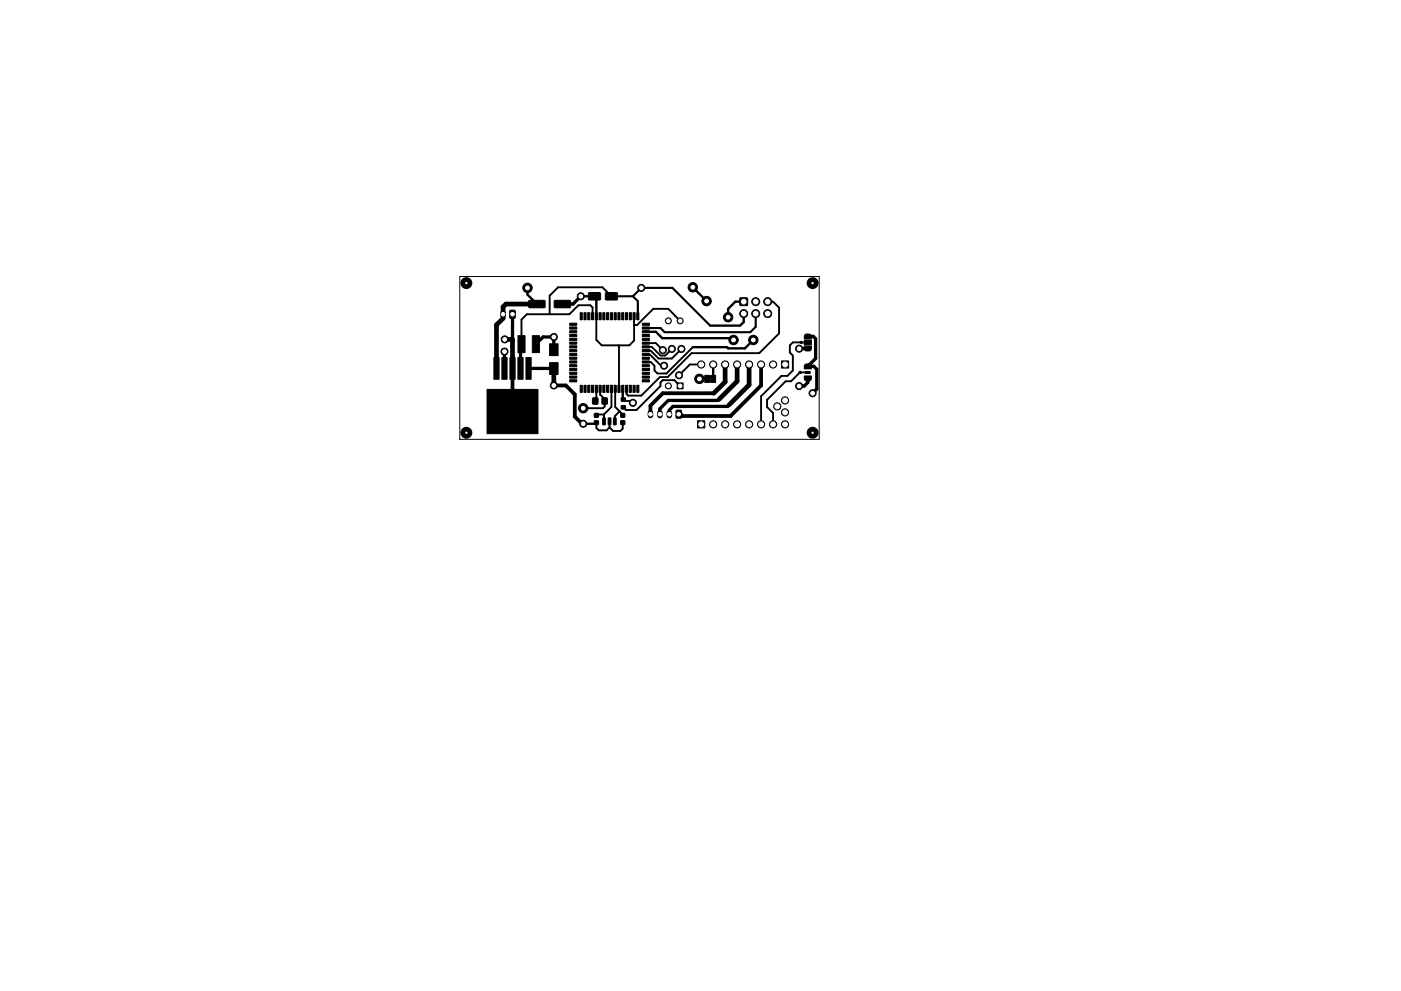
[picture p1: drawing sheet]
<svg xmlns="http://www.w3.org/2000/svg" width="297mm" height="210mm" viewBox="0 0 297 210" stroke-linecap="round" stroke-linejoin="round" font-family="sans-serif">
<g fill="none" stroke="#000" stroke-width="1">
<path d="M107 72h1.7v6.2M113.8 64.5h-6.5l-.6 .6v2.4l-1.4 1.4v9.3M117.4 78.2v3.6M153.7 77.3v3.7l-2.4 2.4M156.3 77.3v3.6l-3.8 3.8M158.8 77.3v4.4l-4.2 4.2"/>
<circle cx="98.9" cy="60.1" r=".76"/>
<circle cx="172.3" cy="60.1" r=".76"/>
<circle cx="98.9" cy="91.8" r=".76"/>
<circle cx="172.3" cy="91.8" r=".76"/>
</g>
<path d="M97.5 58.7h76.2v34.5h-76.2z" fill="none" stroke="#000" stroke-width=".21"/>
<g fill="#000" stroke="#000" stroke-width=".21">
<path d="M104.7 75.9h1.1v4.6h-1.1zM106.4 75.9h1.1v4.6h-1.1zM108.1 75.9h1.1v4.6h-1.1zM108.1 65.9l.9-.1 .2 .1 .1 1.4-.2 .2h-.8l-.2-.1zM109.8 75.9h1.1v4.6h-1.1zM109.8 71.2h1.5v3.6h-1.5zM112.2 63.8l3.2-.1 .2 .3v1.2l-.3 .1h-3.1l-.1-.2zM111.5 75.9h1.1v4.6h-1.1zM112.9 71.2h1.5v3.6h-1.5zM117.6 63.8l3.2-.1 .2 .3v1.2l-.3 .1h-3.1l-.1-.2zM116.5 72.9h1.8v2.5h-1.8zM116.5 76.9h1.8v2.5h-1.8z"/>
<path d="M120.8 79h1.5v.4h-1.5zM120.8 78.2h1.5v.4h-1.5zM120.8 77.4h1.5v.4h-1.5zM120.8 76.6h1.5v.4h-1.5zM120.8 75.8h1.5v.4h-1.5zM120.8 75h1.5v.4h-1.5zM120.8 74.2h1.5v.4h-1.5zM120.8 73.4h1.5v.4h-1.5zM120.8 72.6h1.5v.4h-1.5zM120.8 71.8h1.5v.4h-1.5zM120.8 71h1.5v.4h-1.5zM120.8 70.2h1.5v.4h-1.5z"/>
<path d="M120.8 69.4h1.5v.4h-1.5zM120.8 68.6h1.5v.4h-1.5zM123 66.3h.5v1.5h-.5zM123.8 66.3h.5v1.5h-.5zM124.6 66.3h.5v1.5h-.5zM125.4 66.3h.5v1.5h-.5zM126.2 66.3h.5v1.5h-.5zM127 66.3h.5v1.5h-.5zM124.8 62.1h2.4l.1 .2v1.2l-.2 .2-2.2-.1-.2-.2zM127.8 66.3h.5v1.5h-.5zM128.6 66.3h.5v1.5h-.5zM129.4 66.3h.5v1.5h-.5z"/>
<path d="M130.2 66.3h.5v1.5h-.5zM128.4 62.1h2.4l.1 .2v1.2l-.2 .2-2.2-.1-.2-.2zM131 66.3h.5v1.5h-.5zM131.8 66.3h.5v1.5h-.5zM132.6 66.3h.5v1.5h-.5zM133.4 66.3h.5v1.5h-.5zM134.2 66.3h.5v1.5h-.5zM135 66.3h.5v1.5h-.5zM136.2 68.6h1.5v.4h-1.5zM136.2 69.4h1.5v.4h-1.5zM136.2 70.2h1.5v.4h-1.5zM136.2 71h1.5v.4h-1.5z"/>
<path d="M136.2 71.8h1.5v.4h-1.5zM136.2 72.6h1.5v.4h-1.5zM136.2 73.4h1.5v.4h-1.5zM136.2 74.2h1.5v.4h-1.5zM136.2 75h1.5v.4h-1.5zM136.2 75.8h1.5v.4h-1.5zM136.2 76.6h1.5v.4h-1.5zM136.2 77.4h1.5v.4h-1.5zM136.2 78.2h1.5v.4h-1.5zM136.2 79h1.5v.4h-1.5zM156.9 63.2h1.6v1.6h-1.6zM165.7 76.6h1.5v1.5h-1.5z"/>
<path d="M170.5 79.8h1.5v.7l-.3 .3-.9-.1-.3-.3zM170.5 73.4h1.5v.8l-.3 .2h-.9l-.3-.4zM170.5 72.2h1.5v1h-1.5zM170.8 78.8h1v.4h-1zM170.6 77.4l.8-.2a.49 .49 0 0 1 .6 .5v.6h-1.5zM170.6 71l.4-.1h.8l.2 .4v.6h-1.5zM103.3 82.6h10.8v9.4h-10.8zM120.8 80.6h1.5v.4h-1.5zM120.8 79.8h1.5v.4h-1.5zM123 81.7h.5v1.5h-.5zM123.8 81.7h.5v1.5h-.5zM124.6 81.7h.5v1.5h-.5z"/>
<path d="M125.4 81.7h.5v1.5h-.5zM126.2 81.7h.5v1.5h-.5zM126 89.3h.9v.8h-.9zM126 87.7h.9v.8h-.9zM125.7 84.5h1v1.2h-1zM127 81.7h.5v1.5h-.5zM127.8 88.7h.6l-.1 1.4h-.5zM127.8 81.7h.5v1.5h-.5zM128.6 81.7h.5v1.5h-.5zM127.7 84.5h1v1.2h-1zM129 88.7h.5l-.1 1.4h-.5zM129.4 81.7h.5v1.5h-.5z"/>
<path d="M130.1 88.7h.5v1.4h-.5zM130.2 81.7h.5v1.5h-.5zM131 81.7h.5v1.5h-.5zM131.8 81.7h.5v1.5h-.5zM131.6 89.3h.8v.8h-.8zM131.6 87.7h.8v.8h-.8zM131.7 86.1h.9v.7h-.9zM131.7 84.4h.9v.7h-.9zM132.6 81.7h.5v1.5h-.5zM133.4 81.7h.5v1.5h-.5zM134.2 81.7h.5v1.5h-.5zM135 81.7h.5v1.5h-.5z"/>
<path d="M136.2 79.8h1.5v.4h-1.5zM136.2 80.6h1.5v.4h-1.5zM143.6 81.2h1.2v1.3h-1.2zM143.4 87.1l.9-.1 .2 .2v1.3l-.1 .2-.8 .1-.3-.2zM147.9 89.3h1.5v1.5h-1.5zM150.3 79.8h.5v.4h-.5zM150.3 80.6h.5v.4h-.5zM149.4 79.6h1v1.5h-1zM150.7 79.6h1v1.5h-1z"/>
<circle cx="107" cy="74.6" r=".75"/>
<circle cx="107" cy="72" r=".75"/>
<circle cx="111.8" cy="61.1" r="1"/>
<circle cx="117.4" cy="71.5" r=".75"/>
<circle cx="123.1" cy="62.9" r=".75"/>
<circle cx="136" cy="61.1" r=".75"/>
<circle cx="140.5" cy="74.3" r=".75"/>
<circle cx="140.8" cy="77.6" r=".75"/>
<circle cx="141.7" cy="68.1" r=".63"/>
<circle cx="142.4" cy="74" r=".75"/>
<circle cx="144" cy="79.6" r=".75"/>
<circle cx="144.2" cy="68.1" r=".63"/>
<circle cx="144.5" cy="74" r=".75"/>
<circle cx="146.9" cy="61" r="1"/>
<circle cx="148.7" cy="77.3" r=".76"/>
<circle cx="149.8" cy="63.9" r="1"/>
<circle cx="151.2" cy="77.3" r=".76"/>
<circle cx="153.7" cy="77.3" r=".76"/>
<circle cx="154.4" cy="67.3" r="1"/>
<circle cx="155.5" cy="72.1" r="1"/>
<circle cx="156.3" cy="77.3" r=".76"/>
<circle cx="157.7" cy="66.5" r=".85"/>
<circle cx="158.8" cy="77.3" r=".76"/>
<circle cx="159.7" cy="72.1" r="1"/>
<circle cx="160.2" cy="64" r=".85"/>
<circle cx="160.2" cy="66.5" r=".85"/>
<circle cx="161.4" cy="77.3" r=".76"/>
<circle cx="162.8" cy="66.5" r=".85"/>
<circle cx="162.8" cy="64" r=".85"/>
<circle cx="163.9" cy="77.3" r=".76"/>
<circle cx="169.4" cy="74" r=".75"/>
<circle cx="117.4" cy="81.8" r=".75"/>
<circle cx="123.6" cy="86.6" r="1"/>
<circle cx="123.6" cy="89.9" r=".75"/>
<circle cx="134.2" cy="85.5" r=".75"/>
<circle cx="141.7" cy="81.9" r=".63"/>
<circle cx="148.3" cy="80.4" r="1"/>
<circle cx="151.2" cy="90" r=".76"/>
<circle cx="153.7" cy="90" r=".76"/>
<circle cx="156.3" cy="90" r=".76"/>
<circle cx="158.8" cy="90" r=".76"/>
<circle cx="161.4" cy="90" r=".76"/>
<circle cx="163.9" cy="90" r=".76"/>
<circle cx="164.8" cy="86.2" r=".76"/>
<circle cx="166.4" cy="85" r=".76"/>
<circle cx="166.4" cy="90" r=".76"/>
<circle cx="166.4" cy="87.5" r=".76"/>
<circle cx="169.4" cy="81.9" r=".75"/>
<circle cx="172.3" cy="83.4" r=".75"/>
</g>
<path d="M106.7 66.4v.5M137.9 87.6v.6M139.9 87.6v.6M141.9 87.6v.6" fill="none" stroke="#000" stroke-width="1.2"/>
<g fill="none" stroke="#000" stroke-width=".7">
<path d="M107 74.6v3.6M108.7 66.7v5.3M110.6 73l-.2 .2v5M112.1 78.2h5.3M113.6 73l1.5-1.5h2.3v2.7M117.4 78.2h.1M123.1 62.9l-1.6 1.6h-2.3M169.6 79h.1M169.8 72.6l.1 .1M171.3 71.4h1.1l.5 .5v4.2l-1.6 1.6h1.2l.7 .7v4.1l-.9 .9M171.3 74h-1.9M152.5 84.7l-.3 .3h-10.5l-1.8 1.7v1.2"/>
<path d="M154.6 85.9l-.3 .3h-11.6l-.8 .8v.9M171.3 80.3v.8l-.8 .8h-1.1"/>
</g>
<path d="M108.7 78.2v9.1M161.4 77.3v4.5l-6.5 6.5h-10.2l-.4-.4h-.4M117.4 81.8h2.6l1.9 1.9v4.7l1.5 1.5h.2M151.3 83.4h-10.8l-2.6 2.7v1.8" fill="none" stroke="#000" stroke-width=".8"/>
<g fill="none" stroke="#000" stroke-width=".4">
<path d="M125.6 67.1v-1.9l-.4-.4h-2.6l-1.9 1.9h-9l-1.1 1.1v5.2M126.4 67.1v5l1.2 1.2h5.8l1-1v-5.2M129.6 62.9l-1.9-1.9h-9.4l-1.8 1.7v4M131.1 73.3l.1 9.2M134.4 68.2h.1M136.9 72.8h2.1l1.5 1.5M136.9 73.6h1.3l1.8 1.8h1l1.4-1.4M136.9 75.2h.9l2.4 2.4h.6M143.2 67h.1M144.2 68.1l-2.5-2.6h-3.2l-3.4 3.5h-.7M144.5 74l-2.1 2.1h-2.8l-1.6-1.7h-1.1M146.9 73.7l-5.6 5.5h-1.9l-.6-.6v-1l-.8-.8h-1.1"/>
<path d="M148.7 77.3h-2.4l-2.3 2.3M162.8 64h1.1l1.3 1.3v5.4l-4.2 4.2h-14.4l-5 5.1h-1.7l-3.9 3.9h-2.8l-.4-.3v-1.1M169.6 79l-1.9 1.9h-1.1l-4 3.9v1.6l1.3 1.2v2.4M169.7 79h1.6M169.8 72.6h-1.7l-.6 .7v1.5l.6 .6v3.2l-1.1 1.2h-1.3l-4.3 4.3v5.9M169.9 72.7h1.4M126.4 82.5v2.4l-.2 .2M126.4 87.9h1.6M126.4 89.8v1l.5 .5h1.7l.6-.6M127.2 82.5v1.2l1 1v1.5l-.4 .4h-4.2M128 87.9l.1 1.5M129.2 89.4v1.3"/>
<path d="M129.6 82.5v3.8l-1.6 1.6M130.4 82.5v3.8l1.6 1.6M131.4 87.3l-1 1v1.1M132 89.8v1.1l-.5 .5h-1.5l-.8-.7M132.5 85.1h1.3M144.2 81.9l-1.2-1.2h-2.5l-.5 .4v.8l-5 5.1h-2.3l-.5-.6"/>
</g>
<path d="M132.2 84.8l.3 .3M133.8 85.1l.4 .4" fill="none" stroke="#000" stroke-width=".25"/>
<path d="M111.8 61.1v1.4l2 2M123.1 62.9h2.9l.4 .4v3.8M136.9 70.4h2.2l1.3 1.3h14.7l.4 .4M146.9 61l2.9 2.9M151.2 77.3v3.1M157.7 66.5v1.8l-.8 .8h-6.3M157.7 64h-1.8l-1.5 1.5v1.8M159.7 72.1l-1.8 1.8h-3.5l-.3-.2h-7.2M126.4 89.7l-.2 .2h-2.6M132 82.5v2.1l.2 .2M148.3 80.4h1.6" fill="none" stroke="#000" stroke-width=".5"/>
<path d="M129.6 62.9h4.6M134.2 62.9l1.8-1.8h6.6l8 8M134.2 62.9l1 1v3.2M160.2 66.5v2.8l-1.1 1.2h-18.2l-.9-.9h-3.1" fill="none" stroke="#000" stroke-width=".45"/>
<g fill="#fff" stroke="#fff" stroke-width=".21">
<circle cx="140.5" cy="74.3" r=".4"/>
<circle cx="142.4" cy="74" r=".4"/>
<circle cx="144.5" cy="74" r=".4"/>
<circle cx="169.4" cy="81.9" r=".4"/>
<circle cx="123.6" cy="89.9" r=".4"/>
<circle cx="107" cy="72" r=".4"/>
<circle cx="123.1" cy="62.9" r=".4"/>
<circle cx="117.4" cy="81.8" r=".4"/>
<circle cx="144" cy="79.6" r=".4"/>
<circle cx="169.4" cy="74" r=".4"/>
<circle cx="123.6" cy="86.6" r=".4"/>
<circle cx="154.4" cy="67.3" r=".4"/>
<circle cx="155.5" cy="72.1" r=".4"/>
<circle cx="172.3" cy="83.4" r=".4"/>
<circle cx="134.2" cy="85.5" r=".4"/>
<circle cx="148.3" cy="80.4" r=".4"/>
<circle cx="136" cy="61.1" r=".4"/>
<circle cx="159.7" cy="72.1" r=".4"/>
<circle cx="111.8" cy="61.1" r=".4"/>
<circle cx="149.8" cy="63.9" r=".4"/>
<circle cx="146.9" cy="61" r=".4"/>
<circle cx="117.4" cy="71.5" r=".4"/>
<circle cx="107" cy="74.6" r=".4"/>
<circle cx="140.8" cy="77.6" r=".4"/>
<circle cx="157.7" cy="64" r=".5"/>
<circle cx="157.7" cy="66.5" r=".5"/>
<circle cx="160.2" cy="64" r=".5"/>
<circle cx="160.2" cy="66.5" r=".5"/>
<circle cx="162.8" cy="64" r=".5"/>
<circle cx="162.8" cy="66.5" r=".5"/>
<circle cx="108.7" cy="66.7" r=".37"/>
<circle cx="106.7" cy="66.7" r=".37"/>
<circle cx="100.3" cy="63.6" r="1.1"/>
<circle cx="171" cy="63.6" r="1.1"/>
<circle cx="171" cy="87.9" r="1.1"/>
<circle cx="148.7" cy="90" r=".51"/>
<circle cx="151.2" cy="90" r=".51"/>
<circle cx="153.7" cy="90" r=".51"/>
<circle cx="156.3" cy="90" r=".51"/>
<circle cx="158.8" cy="90" r=".51"/>
<circle cx="161.4" cy="90" r=".51"/>
<circle cx="163.9" cy="90" r=".51"/>
<circle cx="166.4" cy="90" r=".51"/>
<circle cx="166.4" cy="77.3" r=".51"/>
<circle cx="163.9" cy="77.3" r=".51"/>
<circle cx="161.4" cy="77.3" r=".51"/>
<circle cx="158.8" cy="77.3" r=".51"/>
<circle cx="156.3" cy="77.3" r=".51"/>
<circle cx="153.7" cy="77.3" r=".51"/>
<circle cx="151.2" cy="77.3" r=".51"/>
<circle cx="148.7" cy="77.3" r=".51"/>
<circle cx="166.4" cy="85" r=".51"/>
<circle cx="166.4" cy="87.5" r=".51"/>
<circle cx="164.8" cy="86.2" r=".51"/>
<circle cx="144.2" cy="81.9" r=".38"/>
<circle cx="141.7" cy="81.9" r=".38"/>
<circle cx="141.7" cy="68.1" r=".38"/>
<circle cx="144.2" cy="68.1" r=".38"/>
<circle cx="143.9" cy="87.9" r=".37"/>
<circle cx="141.9" cy="87.9" r=".37"/>
<circle cx="139.9" cy="87.9" r=".37"/>
<circle cx="137.9" cy="87.9" r=".37"/>
<circle cx="100.3" cy="87.9" r="1.1"/>
</g>
</svg>
